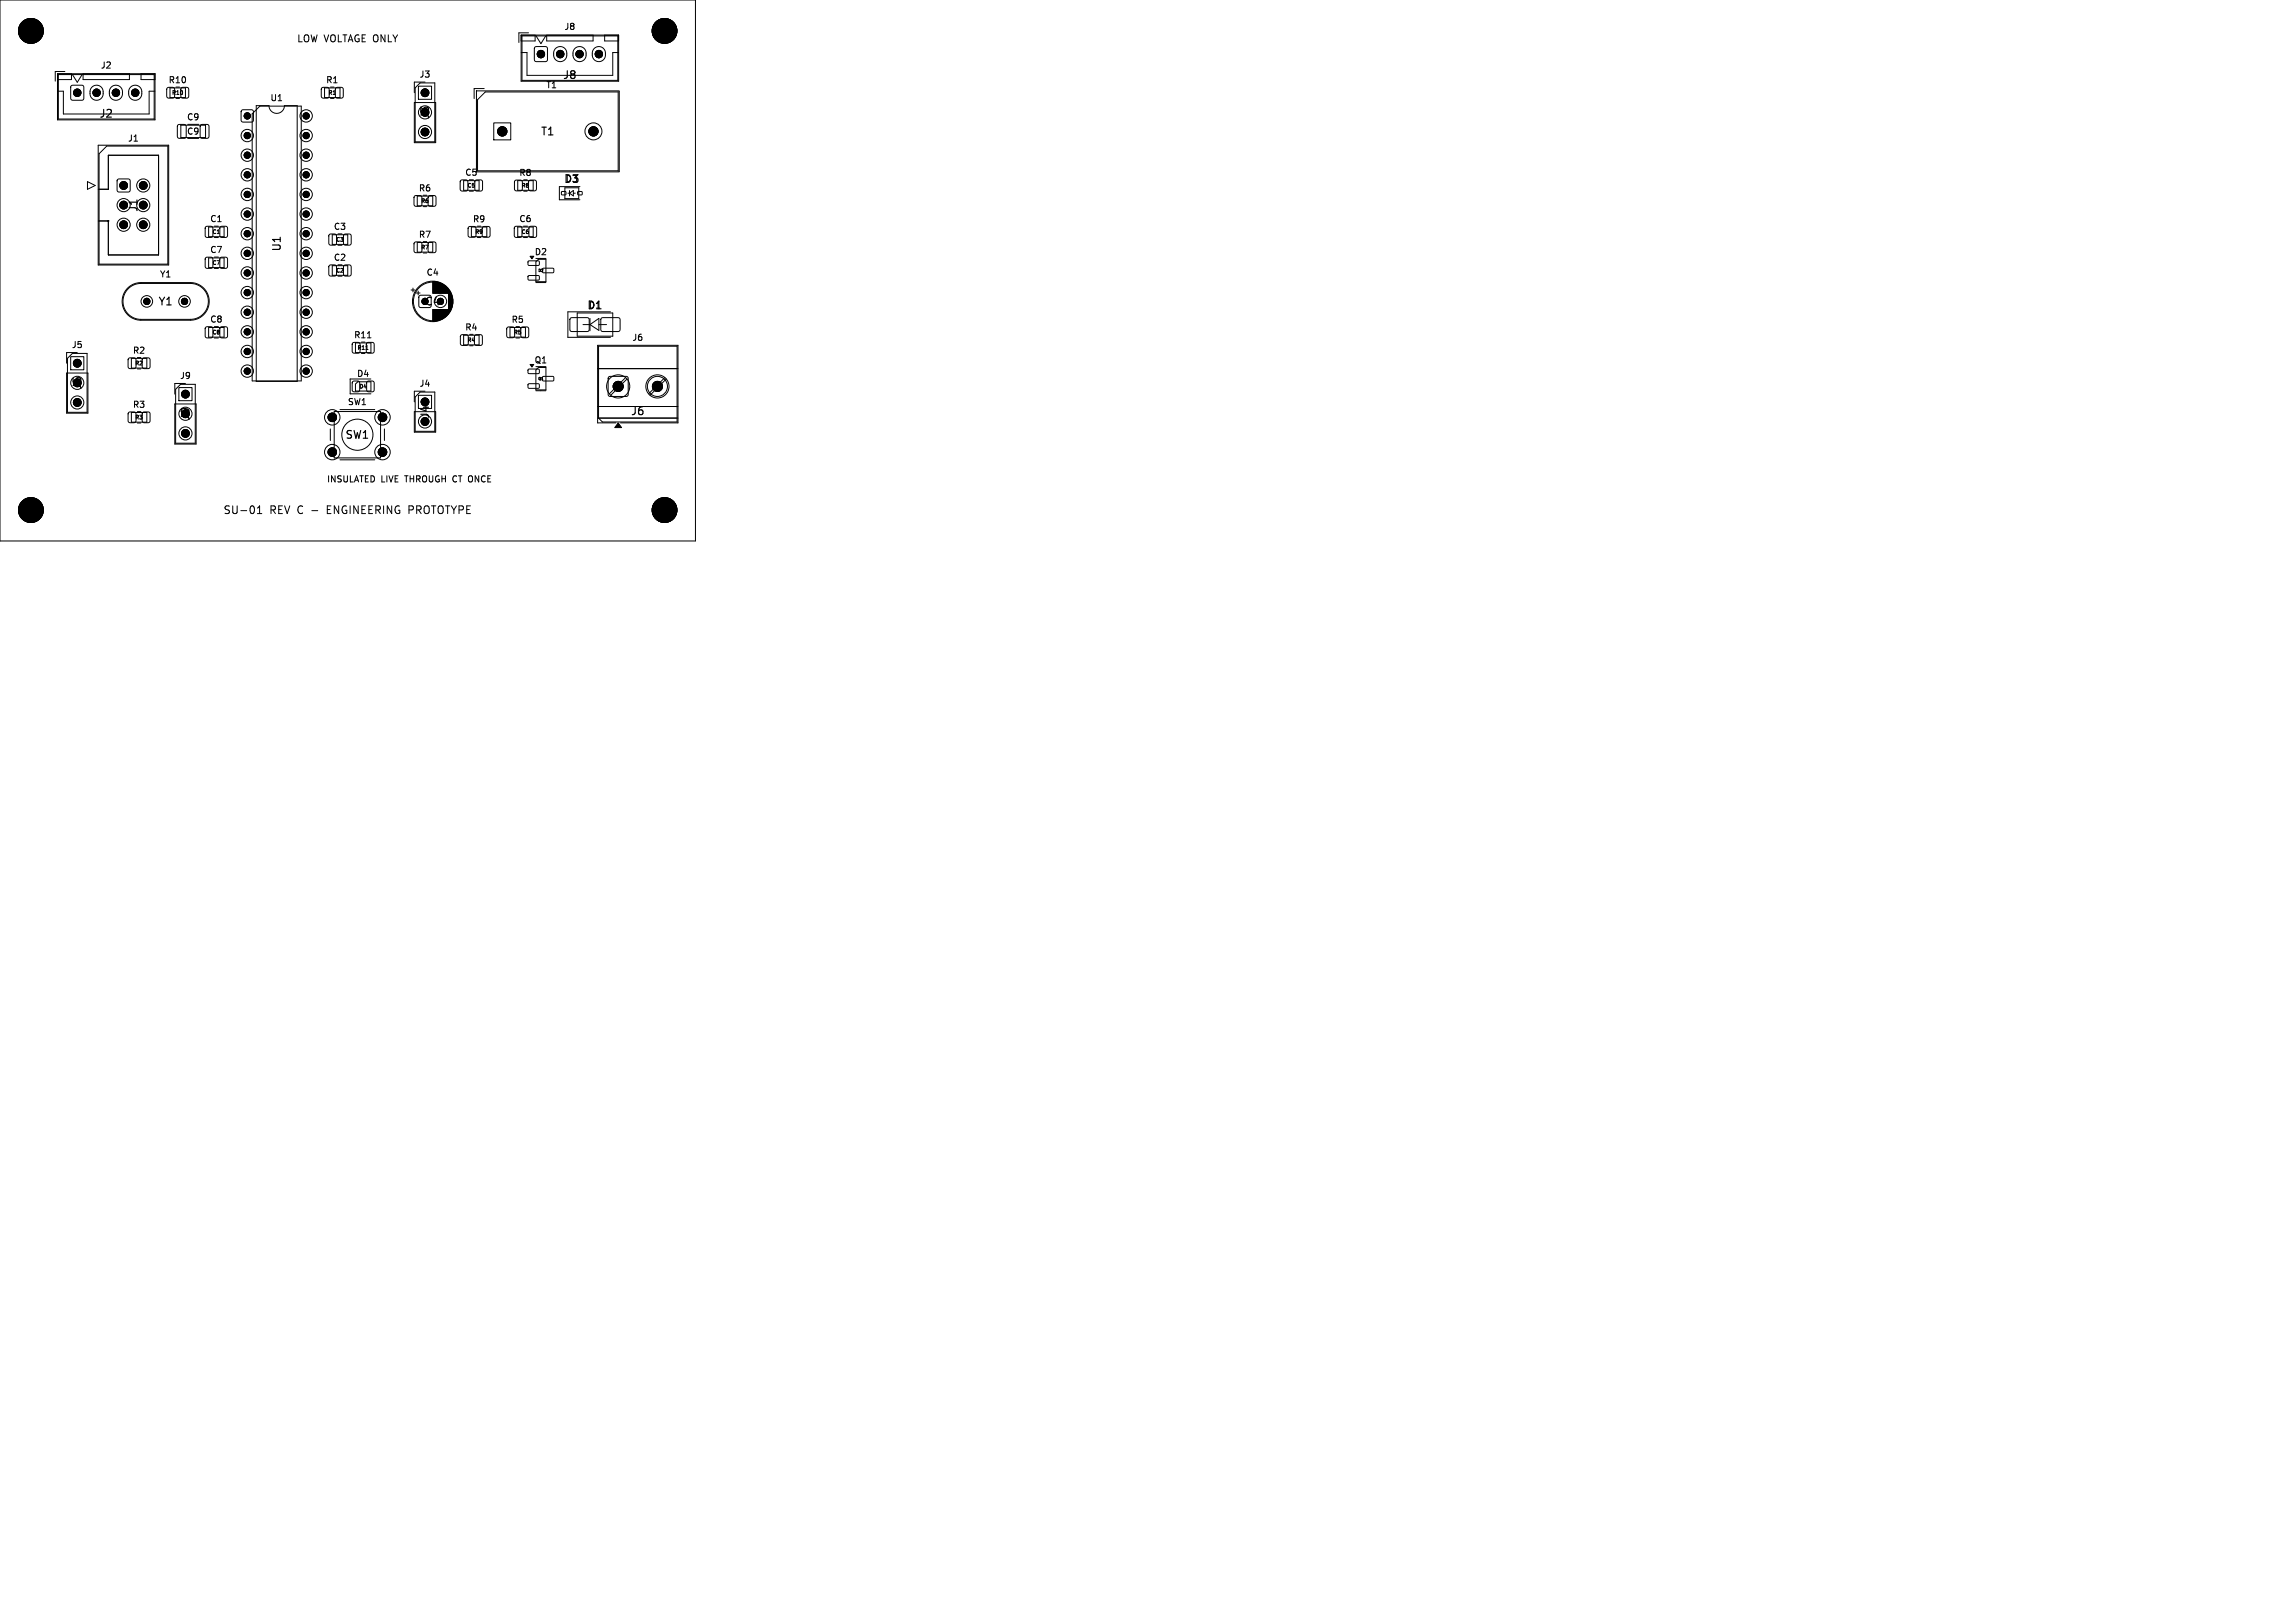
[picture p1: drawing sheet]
<svg xmlns="http://www.w3.org/2000/svg" width="297mm" height="210mm" viewBox="0 0 297 210" stroke-linecap="round" stroke-linejoin="round" font-family="sans-serif">
<defs><g id="words">
<g font-size="1.4">
<text x="72.8" y="10.4">J8</text>
<text x="12.8" y="15.4">J2</text>
<text x="55.7" y="15.5" transform="rotate(-90 55.7 15.5)">J3</text>
<text x="69.9" y="17.7">T1</text>
<text x="72.9" y="23.9">D3</text>
<text x="18" y="27.5" transform="rotate(-90 18 27.5)">J1</text>
<text x="36.5" y="32.6" transform="rotate(-90 36.5 32.6)">U1</text>
<text x="20.4" y="39.7">Y1</text>
<text x="54.9" y="39.7">C4</text>
<text x="75.9" y="40.2">D1</text>
<text x="10.7" y="50.5" transform="rotate(-90 10.7 50.5)">J5</text>
<text x="81.6" y="53.9">J6</text>
<text x="24.7" y="54.5" transform="rotate(-90 24.7 54.5)">J9</text>
<text x="44.6" y="57">SW1</text>
<text x="55.7" y="54.3" transform="rotate(-90 55.7 54.3)">J4</text>
<text x="28.8" y="66.7">SU-01</text>
<text x="34.9" y="66.7">REV C -</text>
<text x="42.7" y="66.7">ENGINEERING</text>
<text x="53.4" y="66.7">PROTOTYPE</text>
</g>
<text font-size="1.3" x="38.4" y="5.6">LOW VOLTAGE ONLY</text>
<g font-size="1.1">
<text x="73" y="4">J8</text>
<text x="13" y="9">J2</text>
<text x="21.7" y="10.9">R10</text>
<text x="42.1" y="10.9">R1</text>
<text x="54.2" y="10.2">J3</text>
<text x="70.6" y="11.6">T1</text>
<text x="24.1" y="15.7">C9</text>
<text x="24.1" y="17.6">C9</text>
<text x="34.9" y="13.3">U1</text>
<text x="16.5" y="18.5">J1</text>
<text x="60.1" y="22.9">C5</text>
<text x="67.1" y="22.9">R8</text>
<text x="27.1" y="28.9">C1</text>
<text x="43.1" y="29.9">C3</text>
<text x="54.1" y="24.9">R6</text>
<text x="61.1" y="28.9">R9</text>
<text x="67.1" y="28.9">C6</text>
<text x="27.1" y="32.9">C7</text>
<text x="43.1" y="33.9">C2</text>
<text x="54.1" y="30.9">R7</text>
<text x="55.1" y="35.8">C4</text>
<text x="69.1" y="33.2">D2</text>
<text x="20.6" y="36.1">Y1</text>
<text x="27.1" y="41.9">C8</text>
<text x="66.1" y="41.9">R5</text>
<text x="9.2" y="45.2">J5</text>
<text x="17.1" y="45.9">R2</text>
<text x="45.7" y="43.9">R11</text>
<text x="60.1" y="42.9">R4</text>
<text x="69.1" y="47.2">Q1</text>
<text x="81.8" y="44.3">J6</text>
<text x="17.1" y="52.9">R3</text>
<text x="23.2" y="49.2">J9</text>
<text x="44.9" y="52.6">SW1</text>
<text x="46.1" y="48.9">D4</text>
<text x="54.2" y="50.2">J4</text>
<text x="42.2" y="62.6">INSULATED</text>
<text x="49.3" y="62.6">LIVE</text>
<text x="52.6" y="62.6">THROUGH CT ONCE</text>
</g>
<g font-size=".7">
<text x="22.2" y="12.4">R10</text>
<text x="42.4" y="12.4">R1</text>
<text x="54.4" y="26.4">R6</text>
<text x="60.4" y="24.4">C5</text>
<text x="67.4" y="24.4">R8</text>
<text x="27.4" y="34.4">C7</text>
<text x="27.4" y="30.4">C1</text>
<text x="43.4" y="35.4">C2</text>
<text x="43.4" y="31.4">C3</text>
<text x="54.4" y="32.4">R7</text>
<text x="61.4" y="30.4">R9</text>
<text x="67.4" y="30.4">C6</text>
<text x="17.4" y="47.4">R2</text>
<text x="27.4" y="43.4">C8</text>
<text x="46.2" y="45.4">R11</text>
<text x="60.4" y="44.4">R4</text>
<text x="66.4" y="43.4">R5</text>
<text x="46.4" y="50.4">D4</text>
<text x="17.4" y="54.4">R3</text>
</g>
<g font-size=".4">
<text x="69.6" y="35.2">D2</text>
<text x="69.6" y="49.2">Q1</text>
</g>
</g></defs>
<g fill="none" stroke="#000" stroke-width=".15">
<path d="M3.2 3.5v1M3.2 3.9h.6M3.8 3.5v1M4.2 4.5h.6M4.2 3.7l.3-.2v1M85.2 3.5v1M85.2 3.9h.6M85.8 3.5v1M86.2 3.6l.4-.1 .2 .1v.1l-.6 .8h.6M3.2 65.9h.6M3.2 65.5v1M3.8 65.5v1"/>
<path d="M4.2 65.5h.6l-.3 .3 .3 .1v.5l-.2 .1-.4-.1M85.2 65.5v1M85.2 65.9h.6M85.8 65.5v1M86.5 65.4l-.3 .7h.7M86.7 65.8v.7"/>
</g>
<g fill="none" stroke="#000" stroke-width=".13">
<path d="M0 0h90v70h-90zM7.4 9.5h12.7v6h-12.7zM7.4 11.8h.8v3h11.1v-3h.7M7.5 9.7h12.4v5.7h-12.4zM8.4 9.3h-1.2v1.2M9.2 11.1l.2-.1 1.4 .1v.2v1.4v.2l-.2 .1-1.4-.1v-.2v-1.4zM9.2 9.6v.7h-1.8M9.4 9.7l.6 1 .6-1M10.8 9.6v.7h5.9v-.7M11.9 11.3a.85 .85 0 0 1 .9-.2 .85 .85 0 0 1 .5 .8l.1 .2a.85 .85 0 0 1-.9 .9 .85 .85 0 0 1-.9-.9l.1-.4zM12.7 18.8h9.1v15.5h-9.1zM13.8 18.9h7.9v15.3h-8.9v-14.3z"/>
<path d="M14.4 11.3a.85 .85 0 0 1 .9-.2 .85 .85 0 0 1 .6 .8v.2a.85 .85 0 0 1-.9 .9 .85 .85 0 0 1-.8-.9v-.4zM16.9 11.3a.85 .85 0 0 1 .9-.2 .85 .85 0 0 1 .6 .8v.2a.85 .85 0 0 1-.9 .9 .85 .85 0 0 1-.8-.9v-.4zM18.3 9.6v.7h1.7M21.6 11.4l.8-.1 .2 .2v1l-.2 .2h-.6l-.2-.2v-.9zM22 11.4h2v1.2h-2zM22.8 12.7h.4M23 16.2l.8-.1 .3 .2v1.4l-.2 .2h-.7l-.2-.2-.1-1.3zM23.4 16.2h3.2v1.6h-3.2zM23.5 11.4l.7-.1 .2 .2v1l-.1 .2h-.7l-.2-.2v-.9zM26 16.2l.8-.1 .2 .2v1.4l-.1 .2h-.8l-.2-.2v-1.3zM31.3 14.3l.1-.1 1.3 .1 .1 .2-.1 1.2-.1 .1-1.3-.1-.1-.1zM32.6 14.7l1-1h5.4v35.6h-6.4z"/>
<path d="M33.2 13.7h1.6a1 1 0 0 0 1 1 1 1 0 0 0 1-1h1.7v35.7h-5.3zM41.6 11.4l.7-.1 .3 .2v1l-.2 .2h-.6l-.2-.2v-.9zM42 11.4h2v1.2h-2zM42.8 12.7h.4M43.5 11.4l.7-.1 .2 .2v1l-.1 .2h-.7l-.2-.2v-.9zM53.6 13.3h2.8v5.2h-2.8zM53.7 11.4l.7-.7h1.9v7.7h-2.6zM54.2 11.2h1.7v1.7h-1.7zM55 10.6h-1.4v1.4M61.7 11.8h18.4v10.4h-18.4zM62.7 11.5h-1.3v1.3M62.8 11.9h17.2v10.2h-18.2v-9.2z"/>
<path d="M63.9 15.9h2.2v2.2h-2.2zM67.4 4.5h12.7v6h-12.7zM67.4 6.8h.8v3h11.1v-3h.7M67.4 4.6h1.8v.7h-1.8zM67.5 4.7h12.5v5.7h-12.5zM68.4 4.3h-1.3v1.2M69.2 6.1l.2-.1 1.4 .1v.2v1.4v.2l-.2 .1-1.4-.1v-.2v-1.4zM69.4 4.7l.6 1 .6-1M70.7 4.6h6v.7h-6zM71.9 6.3a.85 .85 0 0 1 .9-.2 .85 .85 0 0 1 .5 .8l.1 .2a.85 .85 0 0 1-.9 .9 .85 .85 0 0 1-.8-.9v-.4zM74.4 6.3a.85 .85 0 0 1 .9-.2 .85 .85 0 0 1 .5 .8v.2a.85 .85 0 0 1-.8 .9 .85 .85 0 0 1-.9-.9l.1-.4zM76.9 6.3a.85 .85 0 0 1 .9-.2 .85 .85 0 0 1 .5 .8l.1 .2a.85 .85 0 0 1-.9 .9 .85 .85 0 0 1-.8-.9v-.4z"/>
<path d="M78.2 4.6h1.8v.7h-1.8zM11.3 23.5l1 .5-1 .5zM12.7 24.5h1.3v-4.4h6.5v12.9h-6.5v-4.4h-1.3M15.2 23.2h.2h1.4l.1 .2-.1 1.4-.2 .1-1.4-.1-.1-.2zM16.5 37.3a2.43 2.43 0 0 1 1.7-.7h6.4a2.43 2.43 0 0 1 2.5 2.4 2.43 2.43 0 0 1-2.5 2.4h-6.4a2.43 2.43 0 0 1-2.2-1.5 2.43 2.43 0 0 1 .5-2.6zM16.6 37.4a2.32 2.32 0 0 1 1.6-.7h6.4a2.32 2.32 0 0 1 2.4 2.3 2.32 2.32 0 0 1-2.4 2.3h-6.4a2.32 2.32 0 0 1-2.1-1.4 2.32 2.32 0 0 1 .5-2.5zM26.6 33.3h.7l.2 .1 .1 1.1-.2 .2h-.6l-.2-.1-.1-1.1zM26.6 29.3h.7l.2 .1 .1 1.1-.2 .2h-.6l-.2-.1-.1-1.1zM27 29.4h2v1.2h-2zM27 33.4h2v1.2h-2zM27.7 30.7h.6M27.7 34.7h.6"/>
<path d="M28.5 33.3h.7l.2 .1v1.1l-.1 .2h-.6l-.2-.1-.1-1.1zM28.5 29.3h.7l.2 .1v1.1l-.1 .2h-.6l-.2-.1-.1-1.1zM42.6 34.3h.7l.2 .1 .1 1.1-.2 .2h-.6l-.2-.1-.1-1.1zM42.6 30.3h.7l.2 .1 .1 1.1-.2 .2h-.6l-.2-.1-.1-1.1zM43 34.4h2v1.2h-2zM43 30.4h2v1.2h-2zM43.7 35.7h.6M43.7 31.7h.6M44.5 34.3h.7l.2 .1 .1 1.1-.2 .2h-.6l-.2-.1-.1-1.1zM44.5 30.3h.7l.2 .1 .1 1.1-.2 .2h-.6l-.2-.1-.1-1.1zM53.2 37.5h.5M53.4 37.3v.5"/>
<path d="M53.6 31.4l.8-.1 .2 .2v1l-.2 .2h-.6l-.2-.2v-.9zM53.6 25.4l.8-.1 .2 .2v1l-.2 .2h-.6l-.2-.2v-.9zM53.9 37.9h.5M54 31.4h2v1.2h-2zM54 25.4h2v1.2h-2zM54.1 37.7v.5M54.3 38.3l.1-.1 1.3 .1 .1 .2-.1 1.2-.2 .1-1.2-.1-.1-.1zM54.8 32.7h.4M54.8 26.7h.4M55.5 31.4l.7-.1 .2 .2v1l-.1 .2h-.6l-.3-.2v-.9zM55.5 25.4l.7-.1 .2 .2v1l-.1 .2h-.6l-.3-.2v-.9zM56 36.4v1.6"/>
<path d="M56.1 36.4v1.6M56.2 36.4v1.6M56.3 36.4v1.6M56.4 36.4v1.6M56.4 36.5v1.5M56.5 36.5v1.5M56.6 36.5v1.5M56.7 36.5v1.5M56.8 36.5v1.5M56.8 36.6v1.4M56.9 36.6v1.4M57 36.6v1.4"/>
<path d="M57.1 36.7v1.3M57.2 36.7v1.3M57.3 36.8v1.2M57.4 36.8v1.2M57.4 36.9v1.1M57.5 36.9v1.1M57.6 36.9v1.1M57.6 37v1M57.7 37v1M57.7 37.1v.9M57.8 37.1v.9M57.8 37.2v.8"/>
<path d="M57.9 37.2v.8M57.9 37.3v.7M58 37.3v.7M58 37.4v3.2M58.1 37.4v3.2M58.1 37.5v3M58.2 37.6v2.8M58.2 37.7v2.6M58.3 37.7v2.6M58.3 37.8v2.4M58.4 37.9v2.2M58.4 38v2"/>
<path d="M58.4 38.1v1.8M58.5 38.2v1.6M58.5 38.3v1.4M58.6 38.5v1M58.6 38.7v.6M59.6 23.3h.7l.2 .1v1.1l-.1 .2h-.6l-.2-.1v-1.1zM60 23.4h2v1.2h-2zM60.6 29.4l.7-.1 .3 .2v1l-.2 .2h-.6l-.2-.2v-.9zM60.7 24.7h.6M61 29.4h2v1.2h-2zM61.5 23.3h.7l.2 .1v1.1l-.1 .2h-.6l-.2-.1v-1.1zM61.8 30.7h.4"/>
<path d="M62.5 29.4l.7-.1 .2 .2v1l-.1 .2h-.7l-.2-.2v-.9zM66.6 29.3h.7l.2 .1v1.1l-.1 .2h-.6l-.2-.1-.1-1.1zM66.6 23.4l.7-.1 .3 .2v1l-.2 .2h-.6l-.2-.2v-.9zM67 29.4h2v1.2h-2zM67 23.4h2v1.2h-2zM67.7 30.7h.6M67.8 24.7h.4M68.4 33.8h1.3l.1 .1v.4l-.2 .1-1.2-.1-.1-.1zM68.4 35.7h1.3l.1 .1v.4l-.2 .1-1.2-.1-.1-.1zM68.5 23.4l.7-.1 .2 .2v1l-.1 .2h-.7l-.2-.2v-.9zM68.5 29.3h.7l.2 .1v1.1l-.1 .2h-.6l-.2-.1-.1-1.1zM69.4 36.6h1.2"/>
<path d="M69.7 33.6l-.3 .3v2.6h1.2v-2.9M70.2 34.7h1.4l.1 .2v.3l-.2 .1h-1.2l-.1-.1zM72.7 24.8h.5v.4h-.5zM73.1 24.3v1.4h1.8v-1.4M73.5 25h.2M73.7 24.7v.7M73.7 25l.5-.3v.7zM74.2 25h.2M74.8 24.8h.5v.4h-.5zM75 24.2h-2.6v1.7h2.6M8.6 48.3h2.8v5.2h-2.8zM8.7 46.4l.7-.7h1.9v7.7h-2.6z"/>
<path d="M9.2 46.2h1.6v1.7h-1.6zM10 45.6h-1.4v1.4M16.6 53.4l.7-.1 .3 .2v1l-.2 .2h-.6l-.2-.2v-.9zM16.6 46.4l.7-.1 .3 .2v1l-.2 .2h-.6l-.2-.2v-.9zM17 53.4h2v1.2h-2zM17 46.4h2v1.2h-2zM17.8 54.7h.4M17.8 47.7h.4M18.5 53.4l.7-.1 .2 .2v1l-.1 .2h-.7l-.2-.2v-.9zM18.5 46.4l.7-.1 .2 .2v1l-.1 .2h-.7l-.2-.2v-.9zM22.6 52.3h2.8v5.2h-2.8zM23.1 50.2h1.8v1.7h-1.8z"/>
<path d="M23.4 49.7h1.9v7.7h-2.6v-7zM24 49.6h-1.4v1.4M26.6 42.3h.7l.2 .1 .1 1.1-.2 .2h-.6l-.2-.1-.1-1.1zM27 42.4h2v1.2h-2zM27.7 43.7h.6M28.5 42.3h.7l.2 .1v1.1l-.1 .2h-.6l-.2-.1-.1-1.1zM42.8 55.5v1.5M43.2 53.3h6v6h-6zM44 59.5h4.5M44 53h4.5M45.6 49.4l.7-.1 .2 .2v1l-.1 .2h-.6l-.2-.2zM45.6 44.4l.7-.1 .3 .2v1l-.2 .2h-.6l-.2-.2v-.9z"/>
<path d="M46 44.4h2v1.2h-2zM46.3 49.4h1.7v1.2h-2v-.9zM46.8 45.7h.4M47.3 45.2h.3M47.5 44.4l.7-.1 .2 .2v1l-.1 .2h-.7l-.2-.2v-.9zM47.5 49.4l.7-.1 .2 .2v1l-.1 .2h-.6l-.2-.2zM47.6 43.7h.4M48 49h-2.7v2h2.7M49.7 55.5v1.5M53.6 53.3h2.8v2.6h-2.8zM54.2 51.2h1.7v1.7h-1.7zM54.4 50.7h1.9v5.1h-2.6v-4.4z"/>
<path d="M55 50.6h-1.4v1.4M56 40v1.6M56.1 40v1.6M56.2 40v1.6M56.3 40v1.6M56.4 40v1.6M56.4 40v1.5M56.5 40v1.5M56.6 40v1.5M56.7 40v1.5M56.8 40v1.5M56.8 40v1.4"/>
<path d="M56.9 40v1.4M57 40v1.4M57.1 40v1.3M57.2 40v1.3M57.3 40v1.2M57.4 40v1.2M57.4 40v1.1M57.5 40v1.1M57.6 40v1.1M57.6 40v1M57.7 40v1M57.7 40v.9"/>
<path d="M57.8 40v.9M57.8 40v.8M57.9 40v.8M57.9 40v.7M58 40v.7M59.6 43.4l.7-.1 .3 .2v1l-.2 .2h-.6l-.2-.2v-.9zM60 43.4h2v1.2h-2zM60.8 44.7h.4M61.5 43.4l.7-.1 .2 .2v1l-.1 .2h-.6l-.3-.2v-.9zM65.6 42.4l.7-.1 .3 .2v1l-.2 .2h-.6l-.2-.2v-.9zM66 42.4h2v1.2h-2zM66.8 43.7h.4"/>
<path d="M67.5 42.4l.7-.1 .2 .2v1l-.1 .2h-.7l-.2-.2v-.9zM68.4 47.8h1.3l.1 .1v.4l-.2 .1-1.2-.1-.1-.1zM68.4 49.7h1.3l.1 .1v.4l-.2 .1-1.2-.1-.1-.1zM69.4 50.6h1.2M69.7 47.6l-.3 .3v2.6h1.2v-2.9M70.2 48.7h1.4l.1 .2v.3l-.2 .1h-1.2l-.1-.1zM73.8 41.2l.2-.1h2l.2 .1v.2v1.4l-.2 .1h-2l-.2-.1v-.1zM74.7 40.5h4.6v3h-4.6zM75.4 42h1M76.4 41.2v1.6M76.4 42l1.1-.8v1.6zM77.3 47.7h10.4"/>
<path d="M77.3 52.6h10.4M77.3 54.1h10.4M77.5 44.8h10.1v9.8h-9.6l-.5-.5zM77.5 42h1M77.8 41.2l.2-.1h2l.2 .1v.2v1.4l-.2 .1h-2l-.2-.1-.1-.1zM78.8 48.8l.2-.1h2l.2 .1 .1 .2v2.1l-.1 .1-.2 .1h-2l-.2-.1-.1-.1v-2.1zM79 40.4h-5.5v3.3h5.5M79.7 54.7h-2.4v-10h10.4v10h-7.4M81 48.9l-2.1 2.1M81.1 49l-2.1 2.1M86 48.9l-2.1 2.1M86.2 49l-2.1 2.1"/>
<path d="M33.3 66.5h.6M33.3 65.7l.3-.2v1M52.9 66h.4M53.3 65.5h-.4v1"/>
<circle cx="4" cy="4" r="1.6"/>
<circle cx="32" cy="17.5" r=".8"/>
<circle cx="39.6" cy="17.5" r=".8"/>
<circle cx="39.6" cy="15" r=".8"/>
<circle cx="55" cy="14.5" r=".85"/>
<circle cx="55" cy="17.1" r=".85"/>
<circle cx="76.8" cy="17" r="1.1"/>
<circle cx="86" cy="4" r="1.6"/>
<circle cx="16" cy="29.1" r=".85"/>
<circle cx="16" cy="26.5" r=".85"/>
<circle cx="18.5" cy="29.1" r=".85"/>
<circle cx="18.5" cy="26.5" r=".85"/>
<circle cx="18.5" cy="24" r=".85"/>
<circle cx="19" cy="39" r=".75"/>
<circle cx="23.9" cy="39" r=".75"/>
<circle cx="32" cy="37.9" r=".8"/>
<circle cx="32" cy="27.7" r=".8"/>
<circle cx="32" cy="20.1" r=".8"/>
<circle cx="32" cy="25.2" r=".8"/>
<circle cx="32" cy="30.2" r=".8"/>
<circle cx="32" cy="32.8" r=".8"/>
<circle cx="32" cy="35.3" r=".8"/>
<circle cx="32" cy="22.6" r=".8"/>
<circle cx="39.6" cy="25.2" r=".8"/>
<circle cx="39.6" cy="37.9" r=".8"/>
<circle cx="39.6" cy="20.1" r=".8"/>
<circle cx="39.6" cy="22.6" r=".8"/>
<circle cx="39.6" cy="35.3" r=".8"/>
<circle cx="39.6" cy="30.2" r=".8"/>
<circle cx="39.6" cy="27.7" r=".8"/>
<circle cx="39.6" cy="32.8" r=".8"/>
<circle cx="56" cy="39" r="2.62"/>
<circle cx="56" cy="39" r="2.5"/>
<circle cx="57" cy="39" r=".8"/>
<circle cx="10" cy="49.5" r=".85"/>
<circle cx="10" cy="52.1" r=".85"/>
<circle cx="24" cy="53.5" r=".85"/>
<circle cx="24" cy="56.1" r=".85"/>
<circle cx="32" cy="40.4" r=".8"/>
<circle cx="32" cy="42.9" r=".8"/>
<circle cx="32" cy="45.5" r=".8"/>
<circle cx="32" cy="48" r=".8"/>
<circle cx="39.6" cy="40.4" r=".8"/>
<circle cx="39.6" cy="42.9" r=".8"/>
<circle cx="39.6" cy="45.5" r=".8"/>
<circle cx="39.6" cy="48" r=".8"/>
<circle cx="43" cy="58.5" r="1"/>
<circle cx="43" cy="54" r="1"/>
<circle cx="46.2" cy="56.2" r="2.02"/>
<circle cx="49.5" cy="58.5" r="1"/>
<circle cx="49.5" cy="54" r="1"/>
<circle cx="55" cy="54.5" r=".85"/>
<circle cx="80" cy="50" r="1.5"/>
<circle cx="85.1" cy="50" r="1.5"/>
<circle cx="85.1" cy="50" r="1.3"/>
<circle cx="4" cy="66" r="1.6"/>
<circle cx="86" cy="66" r="1.6"/>
</g>
<g fill="#000" stroke="#000" stroke-width=".13">
<path d="M68.6 33.2h.5l-.3 .3zM68.6 47.2h.5l-.3 .3zM80 54.7l.4 .6h-.8z"/>
<circle cx="4" cy="4" r="1.6"/>
<circle cx="10" cy="12" r=".47"/>
<circle cx="12.5" cy="12" r=".47"/>
<circle cx="15" cy="12" r=".47"/>
<circle cx="17.5" cy="12" r=".47"/>
<circle cx="32" cy="15" r=".4"/>
<circle cx="32" cy="17.5" r=".4"/>
<circle cx="39.6" cy="15" r=".4"/>
<circle cx="39.6" cy="17.5" r=".4"/>
<circle cx="55" cy="12" r=".5"/>
<circle cx="55" cy="17.1" r=".5"/>
<circle cx="65" cy="17" r=".6"/>
<circle cx="70" cy="7" r=".48"/>
<circle cx="72.5" cy="7" r=".47"/>
<circle cx="75" cy="7" r=".47"/>
<circle cx="76.8" cy="17" r=".6"/>
<circle cx="77.5" cy="7" r=".47"/>
<circle cx="86" cy="4" r="1.6"/>
<circle cx="14" cy="28.6" r=".06"/>
<circle cx="14" cy="28.6" r=".05"/>
<circle cx="16" cy="29.1" r=".5"/>
<circle cx="16" cy="26.5" r=".5"/>
<circle cx="16" cy="24" r=".5"/>
<circle cx="18.5" cy="26.5" r=".5"/>
<circle cx="18.5" cy="29.1" r=".5"/>
<circle cx="18.5" cy="24" r=".5"/>
<circle cx="19" cy="39" r=".4"/>
<circle cx="23.9" cy="39" r=".4"/>
<circle cx="32" cy="37.9" r=".4"/>
<circle cx="32" cy="30.2" r=".4"/>
<circle cx="32" cy="35.3" r=".4"/>
<circle cx="32" cy="20.1" r=".4"/>
<circle cx="32" cy="22.6" r=".4"/>
<circle cx="32" cy="25.2" r=".4"/>
<circle cx="32" cy="32.8" r=".4"/>
<circle cx="32" cy="27.7" r=".4"/>
<circle cx="39.6" cy="20.1" r=".4"/>
<circle cx="39.6" cy="37.9" r=".4"/>
<circle cx="39.6" cy="25.2" r=".4"/>
<circle cx="39.6" cy="32.8" r=".4"/>
<circle cx="39.6" cy="30.2" r=".4"/>
<circle cx="39.6" cy="27.7" r=".4"/>
<circle cx="39.6" cy="35.3" r=".4"/>
<circle cx="39.6" cy="22.6" r=".4"/>
<circle cx="57" cy="39" r=".4"/>
<circle cx="10" cy="47" r=".5"/>
<circle cx="10" cy="52.1" r=".5"/>
<circle cx="24" cy="51" r=".5"/>
<circle cx="24" cy="56.1" r=".5"/>
<circle cx="32" cy="48" r=".4"/>
<circle cx="32" cy="40.4" r=".4"/>
<circle cx="32" cy="42.9" r=".4"/>
<circle cx="32" cy="45.5" r=".4"/>
<circle cx="39.6" cy="45.5" r=".4"/>
<circle cx="39.6" cy="42.9" r=".4"/>
<circle cx="39.6" cy="48" r=".4"/>
<circle cx="39.6" cy="40.4" r=".4"/>
<circle cx="43" cy="58.5" r=".55"/>
<circle cx="43" cy="54" r=".55"/>
<circle cx="49.5" cy="58.5" r=".55"/>
<circle cx="49.5" cy="54" r=".55"/>
<circle cx="55" cy="52" r=".5"/>
<circle cx="55" cy="54.5" r=".5"/>
<circle cx="80" cy="50" r=".65"/>
<circle cx="85.1" cy="50" r=".65"/>
<circle cx="4" cy="66" r="1.6"/>
<circle cx="86" cy="66" r="1.6"/>
</g>
<use href="#words"/>
</svg>
